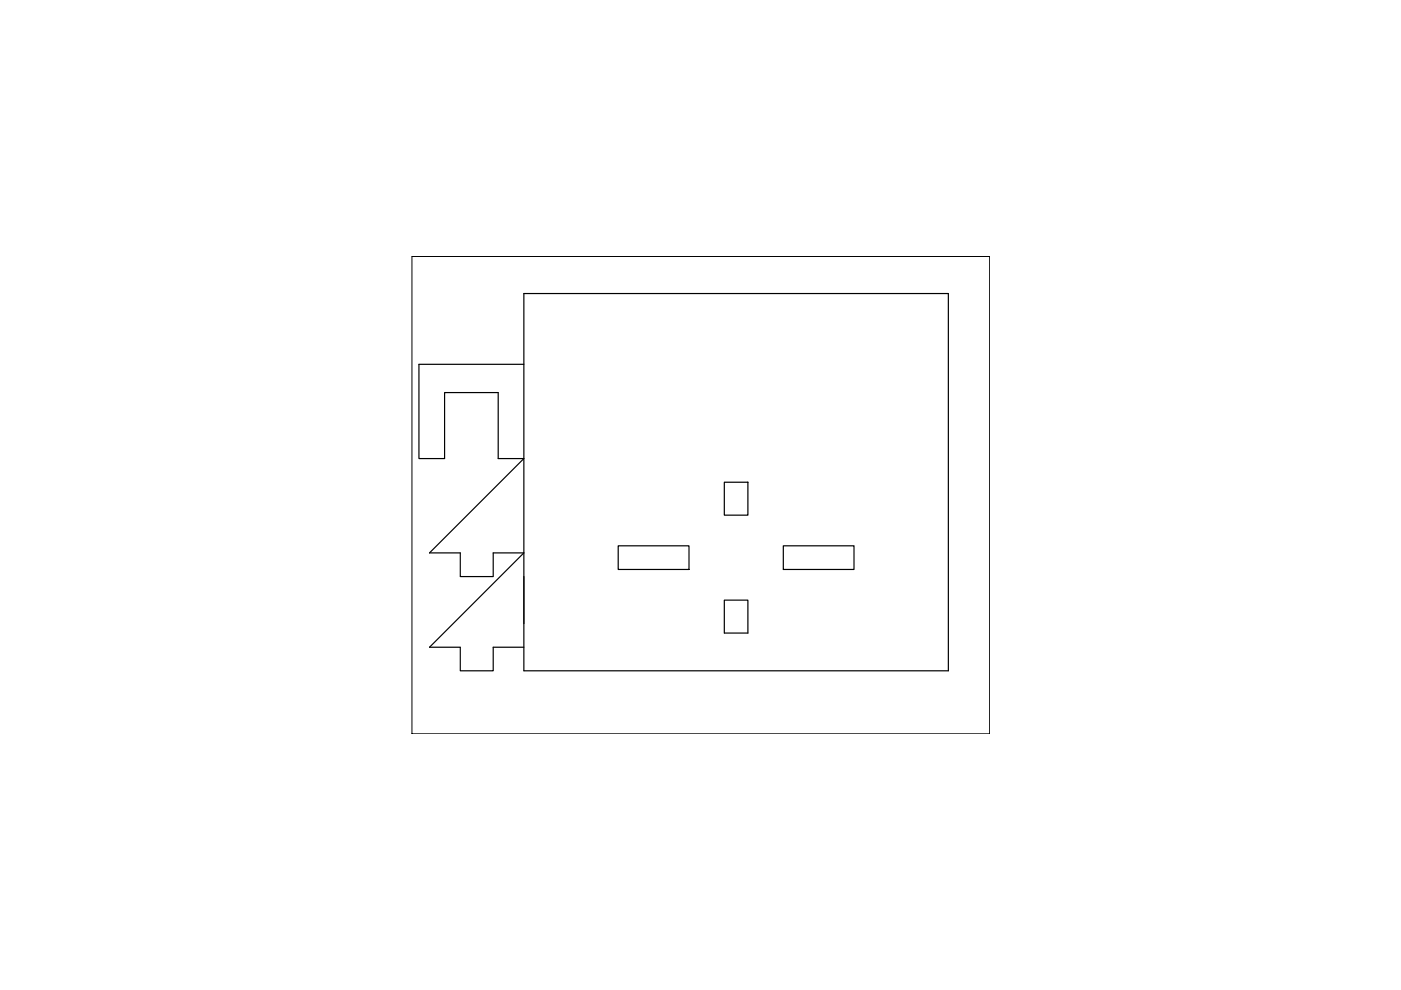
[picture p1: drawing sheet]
<svg xmlns="http://www.w3.org/2000/svg" width="297mm" height="210mm" viewBox="0 0 297 210" stroke-linecap="round" stroke-linejoin="round" font-family="sans-serif">
<!-- layer: 0 -->
<path d="M111.1 77.2h-22.3v20h5.5v-14h11.3v14h5.5l-20 20h6.5v5h7v-5h6.5l-20 20h6.5v5h7v-5h6.5M111.1 62.2h90v80h-90zM131.1 115.7h15v5h-15zM153.6 102.2h5v7h-5zM166.1 115.7h15v5h-15zM153.6 127.2h5v7h-5z" fill="none" stroke="#000" stroke-width=".25"/>
<path d="M87.3 54.4h122.6v101.2h-122.6zM87.3 54.4h122.6v101.2" fill="none" stroke="#000" stroke-width=".21"/>
</svg>
